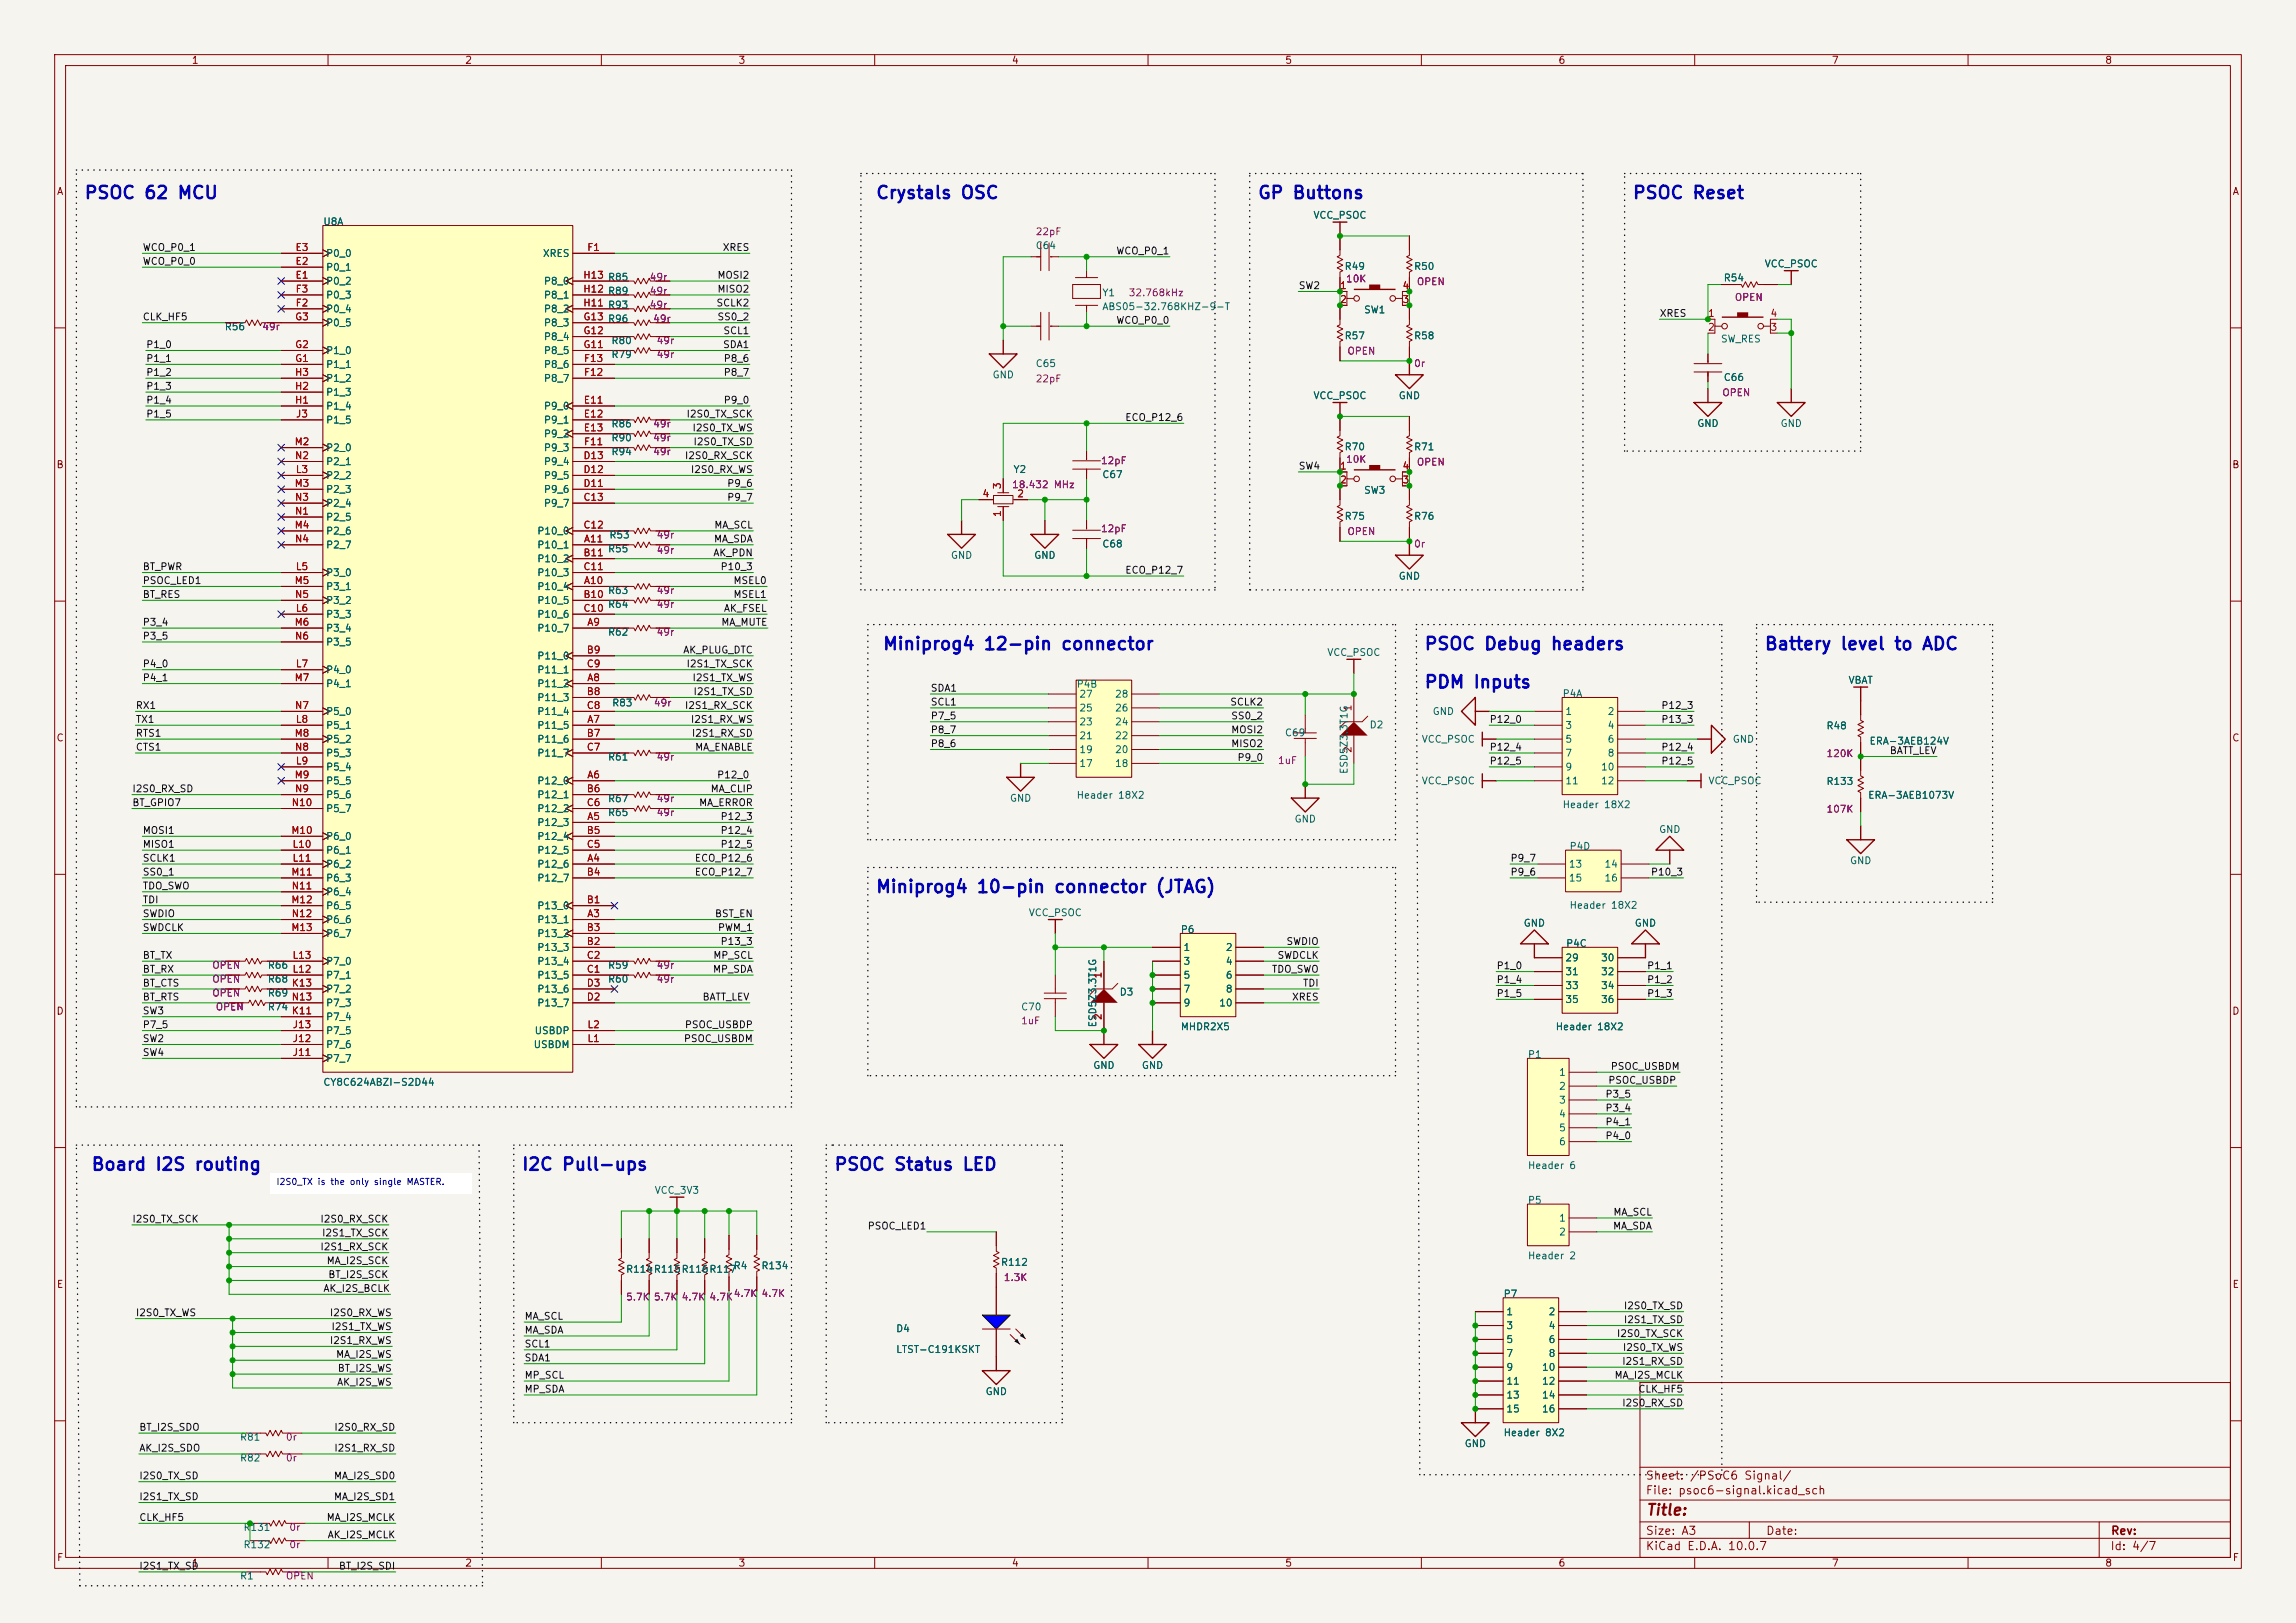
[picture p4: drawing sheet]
<svg xmlns="http://www.w3.org/2000/svg" width="420mm" height="297mm" viewBox="0 0 420 297" stroke-linecap="round" stroke-linejoin="round" font-family="sans-serif">
<defs><g id="words">
<g font-size="2.3" fill="#0000c2">
<text x="15.3" y="37">PSOC 62 MCU</text>
<text x="160.1" y="37">Crystals OSC</text>
<text x="229.9" y="37">GP Buttons</text>
<text x="298.5" y="37">PSOC Reset</text>
<text x="161.4" y="119.5">Miniprog4 12-pin connector</text>
<text x="260.4" y="119.5">PSOC Debug headers</text>
<text x="322.7" y="119.5">Battery level to ADC</text>
<text x="260.4" y="126.5">PDM Inputs</text>
<text x="160.1" y="164">Miniprog4 10-pin connector (JTAG)</text>
<text x="16.6" y="214.8">Board I2S routing</text>
<text x="95.3" y="214.8">I2C Pull-ups</text>
<text x="152.5" y="214.8">PSOC Status LED</text>
</g>
<text font-size="2" fill="#840000" x="301" y="277.8">Title:</text>
<g font-size="1.5" fill="#840000">
<text x="300.9" y="273.8">File: psoc6-signal.kicad_sch</text>
<text x="300.9" y="271.1">Sheet: /PSoC6 Signal/</text>
<text x="300.9" y="281.2">Size: A3</text>
<text x="322.9" y="281.2">Date:</text>
<text x="386" y="281.2">Rev:</text>
<text x="300.9" y="284">KiCad E.D.A. 10.0.7</text>
<text x="385.9" y="284">Id: 4/7</text>
</g>
<g font-size="1.3" fill="#840000">
<text x="35" y="12">1</text>
<text x="85" y="12">2</text>
<text x="135" y="12">3</text>
<text x="185" y="12">4</text>
<text x="235" y="12">5</text>
<text x="285" y="12">6</text>
<text x="335" y="12">7</text>
<text x="385" y="12">8</text>
<text x="10.3" y="36">A</text>
<text x="408.3" y="36">A</text>
<text x="10.2" y="86">B</text>
<text x="408.2" y="86">B</text>
<text x="10.2" y="136">C</text>
<text x="408.2" y="136">C</text>
<text x="10.2" y="186">D</text>
<text x="408.2" y="186">D</text>
<text x="10.3" y="236">E</text>
<text x="408.3" y="236">E</text>
<text x="10.3" y="286">F</text>
<text x="35" y="287">1</text>
<text x="85" y="287">2</text>
<text x="135" y="287">3</text>
<text x="185" y="287">4</text>
<text x="235" y="287">5</text>
<text x="285" y="287">6</text>
<text x="335" y="287">7</text>
<text x="385" y="287">8</text>
<text x="408.3" y="286">F</text>
</g>
<g font-size="1.3" fill="#006464">
<text x="59" y="41.5">U8A</text>
<text x="240.1" y="40.3">VCC_PSOC</text>
<text x="59.5" y="47.3">P0_0</text>
<text x="99.2" y="47.3">XRES</text>
<text x="189.3" y="45.9">C64</text>
<text x="59.5" y="52.4">P0_2</text>
<text x="59.5" y="49.9">P0_1</text>
<text x="99.4" y="52.4">P8_0</text>
<text x="111.1" y="51.7">R85</text>
<text x="245.9" y="49.7">R49</text>
<text x="258.6" y="49.7">R50</text>
<text x="315.2" y="51.8">R54</text>
<text x="322.7" y="49.2">VCC_PSOC</text>
<text x="59.5" y="57.5">P0_4</text>
<text x="59.5" y="54.9">P0_3</text>
<text x="99.4" y="57.5">P8_2</text>
<text x="99.4" y="54.9">P8_1</text>
<text x="111.1" y="54.2">R89</text>
<text x="111.1" y="59.3">R96</text>
<text x="111.1" y="56.8">R93</text>
<text x="201.5" y="54.5">Y1</text>
<text x="201.5" y="57.1">ABS05-32.768KHZ-9-T</text>
<text x="249.4" y="57.6">SW1</text>
<text x="41" y="60.7">R56</text>
<text x="59.5" y="65.1">P1_0</text>
<text x="59.5" y="60">P0_5</text>
<text x="99.4" y="65.1">P8_5</text>
<text x="99.4" y="62.6">P8_4</text>
<text x="99.4" y="60">P8_3</text>
<text x="111.7" y="63.3">R80</text>
<text x="111.7" y="65.8">R79</text>
<text x="245.9" y="62.4">R57</text>
<text x="258.6" y="62.4">R58</text>
<text x="314.7" y="63">SW_RES</text>
<text x="59.5" y="67.6">P1_1</text>
<text x="59.5" y="70.2">P1_2</text>
<text x="99.4" y="70.2">P8_7</text>
<text x="99.4" y="67.6">P8_6</text>
<text x="181.5" y="69.5">GND</text>
<text x="189.3" y="67.5">C65</text>
<text x="315.2" y="70">C66</text>
<text x="59.5" y="75.3">P1_4</text>
<text x="59.5" y="72.7">P1_3</text>
<text x="59.5" y="77.8">P1_5</text>
<text x="99.4" y="75.3">P9_0</text>
<text x="99.4" y="77.8">P9_1</text>
<text x="240.1" y="73.4">VCC_PSOC</text>
<text x="255.7" y="73.4">GND</text>
<text x="59.5" y="82.9">P2_0</text>
<text x="99.4" y="80.3">P9_2</text>
<text x="99.4" y="82.9">P9_3</text>
<text x="111.7" y="78.5">R86</text>
<text x="111.7" y="81.1">R90</text>
<text x="111.7" y="83.6">R94</text>
<text x="245.9" y="82.7">R70</text>
<text x="258.6" y="82.7">R71</text>
<text x="310.4" y="78.4">GND</text>
<text x="325.6" y="78.4">GND</text>
<text x="59.5" y="88">P2_2</text>
<text x="59.5" y="85.4">P2_1</text>
<text x="99.4" y="88">P9_5</text>
<text x="99.4" y="85.4">P9_4</text>
<text x="185.3" y="86.9">Y2</text>
<text x="201.5" y="87.8">C67</text>
<text x="59.5" y="90.5">P2_3</text>
<text x="59.5" y="95.6">P2_5</text>
<text x="59.5" y="93">P2_4</text>
<text x="99.4" y="93">P9_7</text>
<text x="99.4" y="90.5">P9_6</text>
<text x="245.9" y="95.4">R75</text>
<text x="249.4" y="90.7">SW3</text>
<text x="258.6" y="95.4">R76</text>
<text x="59.5" y="98.1">P2_6</text>
<text x="59.5" y="100.7">P2_7</text>
<text x="98.2" y="100.7">P10_1</text>
<text x="98.2" y="98.1">P10_0</text>
<text x="111.1" y="101.4">R55</text>
<text x="111.4" y="98.8">R53</text>
<text x="201.5" y="100.5">C68</text>
<text x="59.5" y="105.7">P3_0</text>
<text x="98.2" y="103.2">P10_2</text>
<text x="98.2" y="105.7">P10_3</text>
<text x="173.8" y="102.6">GND</text>
<text x="189.1" y="102.6">GND</text>
<text x="255.7" y="106.4">GND</text>
<text x="59.5" y="113.4">P3_3</text>
<text x="59.5" y="108.3">P3_1</text>
<text x="59.5" y="110.8">P3_2</text>
<text x="98.2" y="108.3">P10_4</text>
<text x="98.2" y="110.8">P10_5</text>
<text x="98.2" y="113.4">P10_6</text>
<text x="111.1" y="109">R63</text>
<text x="111.1" y="111.5">R64</text>
<text x="59.5" y="115.9">P3_4</text>
<text x="59.5" y="118.4">P3_5</text>
<text x="98.2" y="115.9">P10_7</text>
<text x="111.1" y="116.6">R62</text>
<text x="59.5" y="123.5">P4_0</text>
<text x="98.2" y="121">P11_0</text>
<text x="98.2" y="123.5">P11_1</text>
<text x="242.7" y="120.3">VCC_PSOC</text>
<text x="338" y="125.4">VBAT</text>
<text x="59.5" y="126.1">P4_1</text>
<text x="59.5" y="131.1">P5_0</text>
<text x="98.2" y="126.1">P11_2</text>
<text x="98.2" y="128.6">P11_3</text>
<text x="98.2" y="131.1">P11_4</text>
<text x="111.9" y="129.6">R83</text>
<text x="196.8" y="126.1">P4B</text>
<text x="197.3" y="130.5">25</text>
<text x="197.3" y="128">27</text>
<text x="203.9" y="130.5">26</text>
<text x="203.9" y="128">28</text>
<text x="262" y="131.1">GND</text>
<text x="285.7" y="127.9">P4A</text>
<text x="286.2" y="131.1">1</text>
<text x="294" y="131.1">2</text>
<text x="59.5" y="133.7">P5_1</text>
<text x="59.5" y="136.2">P5_2</text>
<text x="98.2" y="133.7">P11_5</text>
<text x="98.2" y="136.2">P11_6</text>
<text x="197.3" y="135.6">21</text>
<text x="197.3" y="133">23</text>
<text x="203.9" y="135.6">22</text>
<text x="203.9" y="133">24</text>
<text x="234.9" y="135">C69</text>
<text x="250.4" y="133.6">D2</text>
<text x="260" y="136.2">VCC_PSOC</text>
<text x="286.2" y="133.7">3</text>
<text x="286.2" y="136.2">5</text>
<text x="294" y="133.7">4</text>
<text x="294" y="136.2">6</text>
<text x="316.8" y="136.2">GND</text>
<text x="334" y="133.8">R48</text>
<text x="341.9" y="136.6">ERA-3AEB124V</text>
<text x="59.5" y="141.3">P5_4</text>
<text x="59.5" y="143.8">P5_5</text>
<text x="59.5" y="138.8">P5_3</text>
<text x="98.2" y="143.8">P12_0</text>
<text x="98.2" y="138.8">P11_7</text>
<text x="111.1" y="139.5">R61</text>
<text x="197.3" y="140.7">17</text>
<text x="197.3" y="138.1">19</text>
<text x="203.9" y="140.7">18</text>
<text x="203.9" y="138.1">20</text>
<text x="246.8" y="141.7" transform="rotate(-90 246.8 141.7)">ESD5Z3.3T1G</text>
<text x="260" y="143.8">VCC_PSOC</text>
<text x="286.2" y="138.8">7</text>
<text x="286.2" y="141.3">9</text>
<text x="286.2" y="143.8">11</text>
<text x="292.8" y="141.3">10</text>
<text x="292.8" y="143.8">12</text>
<text x="294" y="138.8">8</text>
<text x="312.4" y="143.8">VCC_PSOC</text>
<text x="334" y="143.9">R133</text>
<text x="59.5" y="146.4">P5_6</text>
<text x="59.5" y="148.9">P5_7</text>
<text x="98.2" y="146.4">P12_1</text>
<text x="98.2" y="148.9">P12_2</text>
<text x="111.1" y="147.1">R67</text>
<text x="111.1" y="149.6">R65</text>
<text x="184.6" y="147">GND</text>
<text x="196.8" y="146.5">Header 18X2</text>
<text x="285.7" y="148.2">Header 18X2</text>
<text x="341.6" y="146.5">ERA-3AEB1073V</text>
<text x="59.5" y="154">P6_0</text>
<text x="98.2" y="151.5">P12_3</text>
<text x="98.2" y="154">P12_4</text>
<text x="236.7" y="150.8">GND</text>
<text x="287" y="155.8">P4D</text>
<text x="303.4" y="152.7">GND</text>
<text x="59.5" y="156.5">P6_1</text>
<text x="59.5" y="159.1">P6_2</text>
<text x="59.5" y="161.6">P6_3</text>
<text x="98.2" y="159.1">P12_6</text>
<text x="98.2" y="161.6">P12_7</text>
<text x="98.2" y="156.5">P12_5</text>
<text x="286.9" y="159.1">13</text>
<text x="286.9" y="161.6">15</text>
<text x="293.4" y="159.1">14</text>
<text x="293.4" y="161.6">16</text>
<text x="338.3" y="158.4">GND</text>
<text x="59.5" y="166.7">P6_5</text>
<text x="59.5" y="164.2">P6_4</text>
<text x="98.2" y="166.7">P13_0</text>
<text x="188.1" y="168">VCC_PSOC</text>
<text x="287" y="166.6">Header 18X2</text>
<text x="59.5" y="171.8">P6_7</text>
<text x="59.5" y="169.2">P6_6</text>
<text x="98.2" y="169.2">P13_1</text>
<text x="98.2" y="171.8">P13_2</text>
<text x="215.9" y="171.1">P6</text>
<text x="278.6" y="169.9">GND</text>
<text x="286.4" y="173.6">P4C</text>
<text x="298.9" y="169.9">GND</text>
<text x="48.9" y="177.6">R66</text>
<text x="59.5" y="179.4">P7_1</text>
<text x="59.5" y="176.9">P7_0</text>
<text x="98.2" y="174.3">P13_3</text>
<text x="98.2" y="179.4">P13_5</text>
<text x="98.2" y="176.9">P13_4</text>
<text x="111.1" y="177.6">R59</text>
<text x="216.4" y="174.3">1</text>
<text x="216.4" y="176.9">3</text>
<text x="216.4" y="179.4">5</text>
<text x="224.1" y="174.3">2</text>
<text x="224.1" y="176.9">4</text>
<text x="224.1" y="179.4">6</text>
<text x="286.2" y="176.2">29</text>
<text x="286.2" y="178.8">31</text>
<text x="292.8" y="176.2">30</text>
<text x="292.8" y="178.8">32</text>
<text x="48.9" y="182.7">R69</text>
<text x="48.9" y="180.1">R68</text>
<text x="48.9" y="185.2">R74</text>
<text x="59.5" y="181.9">P7_2</text>
<text x="59.5" y="184.5">P7_3</text>
<text x="98.2" y="184.5">P13_7</text>
<text x="98.2" y="181.9">P13_6</text>
<text x="111.1" y="180.1">R60</text>
<text x="186.7" y="185.2">C70</text>
<text x="204.7" y="182.5">D3</text>
<text x="216.4" y="181.9">7</text>
<text x="216.4" y="184.5">9</text>
<text x="222.9" y="184.5">10</text>
<text x="224.1" y="181.9">8</text>
<text x="286.2" y="181.3">33</text>
<text x="286.2" y="183.8">35</text>
<text x="292.8" y="181.3">34</text>
<text x="292.8" y="183.8">36</text>
<text x="59.5" y="189.6">P7_5</text>
<text x="59.5" y="187">P7_4</text>
<text x="97.7" y="189.6">USBDP</text>
<text x="200.8" y="188.1" transform="rotate(-90 200.8 188.1)">ESD5Z3.3T1G</text>
<text x="215.9" y="188.8">MHDR2X5</text>
<text x="284.5" y="188.8">Header 18X2</text>
<text x="59.5" y="194.6">P7_7</text>
<text x="59.5" y="192.1">P7_6</text>
<text x="97.5" y="192.1">USBDM</text>
<text x="199.9" y="195.9">GND</text>
<text x="208.8" y="195.9">GND</text>
<text x="279.4" y="193.9">P1</text>
<text x="285.1" y="197.2">1</text>
<text x="59" y="199">CY8C624ABZI-S2D44</text>
<text x="285.1" y="199.7">2</text>
<text x="285.1" y="202.3">3</text>
<text x="285.1" y="204.8">4</text>
<text x="285.1" y="207.3">5</text>
<text x="285.1" y="209.9">6</text>
<text x="279.4" y="214.2">Header 6</text>
<text x="119.6" y="218.8">VCC_3V3</text>
<text x="279.4" y="220.6">P5</text>
<text x="285.1" y="223.8">1</text>
<text x="285.1" y="226.4">2</text>
<text x="114.4" y="233.2">R114R115R116R117</text>
<text x="134.1" y="232.6">R4</text>
<text x="139.2" y="232.6">R134</text>
<text x="183" y="231.9">R112</text>
<text x="279.4" y="230.7">Header 2</text>
<text x="274.9" y="237.7">P7</text>
<text x="163.8" y="244.1">D4</text>
<text x="275.4" y="241">1</text>
<text x="275.4" y="243.5">3</text>
<text x="283.2" y="241">2</text>
<text x="283.2" y="243.5">4</text>
<text x="163.8" y="247.9">LTST-C191KSKT</text>
<text x="275.4" y="246.1">5</text>
<text x="275.4" y="248.6">7</text>
<text x="275.4" y="251.2">9</text>
<text x="282" y="251.2">10</text>
<text x="283.2" y="246.1">6</text>
<text x="283.2" y="248.6">8</text>
<text x="180.2" y="255.6">GND</text>
<text x="275.4" y="253.7">11</text>
<text x="275.4" y="256.2">13</text>
<text x="282" y="253.7">12</text>
<text x="282" y="256.2">14</text>
<text x="43.8" y="263.9">R81</text>
<text x="274.9" y="263.1">Header 8X2</text>
<text x="275.4" y="258.8">15</text>
<text x="282" y="258.8">16</text>
<text x="43.8" y="267.8">R82</text>
<text x="267.8" y="265.1">GND</text>
<text x="44.4" y="280.5">R131</text>
<text x="44.4" y="283.6">R132</text>
<text x="43.8" y="289.3">R1</text>
</g>
<g font-size="1.3" fill="#0f0f0f">
<text x="26" y="46.2">WCO_P0_1</text>
<text x="132.1" y="46.2">XRES</text>
<text x="204.1" y="46.9">WCO_P0_1</text>
<text x="26" y="48.8">WCO_P0_0</text>
<text x="131.1" y="53.8">MISO2</text>
<text x="131.1" y="51.3">MOSI2</text>
<text x="237.5" y="53.2">SW2</text>
<text x="26" y="58.9">CLK_HF5</text>
<text x="130.9" y="56.4">SCLK2</text>
<text x="131.1" y="58.9">SS0_2</text>
<text x="204.1" y="59.6">WCO_P0_0</text>
<text x="303.5" y="58.3">XRES</text>
<text x="26.6" y="64">P1_0</text>
<text x="132.2" y="64">SDA1</text>
<text x="132.2" y="61.5">SCL1</text>
<text x="26.6" y="71.6">P1_3</text>
<text x="26.6" y="66.5">P1_1</text>
<text x="26.6" y="69.1">P1_2</text>
<text x="132.3" y="69.1">P8_7</text>
<text x="132.3" y="66.5">P8_6</text>
<text x="26.6" y="74.2">P1_4</text>
<text x="26.6" y="76.7">P1_5</text>
<text x="125.5" y="76.7">I2S0_TX_SCK</text>
<text x="132.3" y="74.2">P9_0</text>
<text x="205.7" y="77.3">ECO_P12_6</text>
<text x="126.6" y="79.2">I2S0_TX_WS</text>
<text x="126.7" y="81.8">I2S0_TX_SD</text>
<text x="125.2" y="84.3">I2S0_RX_SCK</text>
<text x="126.3" y="86.9">I2S0_RX_WS</text>
<text x="132.9" y="89.4">P9_6</text>
<text x="237.5" y="86.2">SW4</text>
<text x="132.9" y="91.9">P9_7</text>
<text x="130.5" y="99.6">MA_SDA</text>
<text x="130.6" y="97">MA_SCL</text>
<text x="26" y="107.2">PSOC_LED1</text>
<text x="26" y="104.6">BT_PWR</text>
<text x="130.4" y="102.1">AK_PDN</text>
<text x="131.7" y="104.6">P10_3</text>
<text x="134.1" y="107.2">MSEL0</text>
<text x="205.7" y="105.3">ECO_P12_7</text>
<text x="26" y="109.7">BT_RES</text>
<text x="132.3" y="112.3">AK_FSEL</text>
<text x="134.1" y="109.7">MSEL1</text>
<text x="26" y="114.8">P3_4</text>
<text x="26" y="117.3">P3_5</text>
<text x="124.9" y="119.9">AK_PLUG_DTC</text>
<text x="131.8" y="114.8">MA_MUTE</text>
<text x="26" y="125">P4_1</text>
<text x="26" y="122.4">P4_0</text>
<text x="125.5" y="122.4">I2S1_TX_SCK</text>
<text x="126.6" y="125">I2S1_TX_WS</text>
<text x="24.7" y="130">RX1</text>
<text x="125.2" y="130">I2S1_RX_SCK</text>
<text x="126.7" y="127.5">I2S1_TX_SD</text>
<text x="170.2" y="132">P7_5</text>
<text x="170.2" y="129.4">SCL1</text>
<text x="170.2" y="126.9">SDA1</text>
<text x="224.9" y="129.4">SCLK2</text>
<text x="225.1" y="132">SS0_2</text>
<text x="303.8" y="130">P12_3</text>
<text x="24.7" y="132.6">TX1</text>
<text x="24.7" y="137.7">CTS1</text>
<text x="24.7" y="135.1">RTS1</text>
<text x="126.3" y="132.6">I2S1_RX_WS</text>
<text x="126.4" y="135.1">I2S1_RX_SD</text>
<text x="127" y="137.7">MA_ENABLE</text>
<text x="170.2" y="134.5">P8_7</text>
<text x="170.2" y="137">P8_6</text>
<text x="225.1" y="137">MISO2</text>
<text x="225.1" y="134.5">MOSI2</text>
<text x="272.4" y="137.7">P12_4</text>
<text x="272.4" y="132.6">P12_0</text>
<text x="303.8" y="132.6">P13_3</text>
<text x="303.8" y="137.7">P12_4</text>
<text x="131.1" y="142.7">P12_0</text>
<text x="226.3" y="139.6">P9_0</text>
<text x="272.4" y="140.2">P12_5</text>
<text x="303.8" y="140.2">P12_5</text>
<text x="345.6" y="138.3">BATT_LEV</text>
<text x="24.1" y="145.3">I2S0_RX_SD</text>
<text x="24.1" y="147.8">BT_GPIO7</text>
<text x="127.8" y="147.8">MA_ERROR</text>
<text x="129.9" y="145.3">MA_CLIP</text>
<text x="26" y="152.9">MOSI1</text>
<text x="26" y="155.4">MISO1</text>
<text x="131.7" y="155.4">P12_5</text>
<text x="131.7" y="150.4">P12_3</text>
<text x="131.7" y="152.9">P12_4</text>
<text x="26" y="158">SCLK1</text>
<text x="26" y="160.5">SS0_1</text>
<text x="127" y="158">ECO_P12_6</text>
<text x="127" y="160.5">ECO_P12_7</text>
<text x="276.2" y="158">P9_7</text>
<text x="276.2" y="160.5">P9_6</text>
<text x="301.9" y="160.5">P10_3</text>
<text x="26" y="165.6">TDI</text>
<text x="26" y="163.1">TDO_SWO</text>
<text x="26" y="170.7">SWDCLK</text>
<text x="26" y="168.1">SWDIO</text>
<text x="130.7" y="168.1">BST_EN</text>
<text x="131.2" y="170.7">PWM_1</text>
<text x="131.7" y="173.2">P13_3</text>
<text x="235.2" y="173.2">SWDIO</text>
<text x="26" y="178.3">BT_RX</text>
<text x="26" y="175.8">BT_TX</text>
<text x="130.3" y="178.3">MP_SDA</text>
<text x="130.4" y="175.8">MP_SCL</text>
<text x="232.5" y="178.3">TDO_SWO</text>
<text x="233.6" y="175.8">SWDCLK</text>
<text x="273.7" y="177.7">P1_0</text>
<text x="301.2" y="177.7">P1_1</text>
<text x="26" y="183.4">BT_RTS</text>
<text x="26" y="185.9">SW3</text>
<text x="26" y="180.8">BT_CTS</text>
<text x="128.4" y="183.4">BATT_LEV</text>
<text x="236.2" y="183.4">XRES</text>
<text x="238.2" y="180.8">TDI</text>
<text x="273.7" y="182.8">P1_5</text>
<text x="273.7" y="180.2">P1_4</text>
<text x="301.2" y="182.8">P1_3</text>
<text x="301.2" y="180.2">P1_2</text>
<text x="26" y="188.5">P7_5</text>
<text x="26" y="191">SW2</text>
<text x="125" y="191">PSOC_USBDM</text>
<text x="125.2" y="188.5">PSOC_USBDP</text>
<text x="26" y="193.5">SW4</text>
<text x="294.5" y="196.1">PSOC_USBDM</text>
<text x="293.6" y="201.2">P3_5</text>
<text x="293.6" y="203.7">P3_4</text>
<text x="294.1" y="198.6">PSOC_USBDP</text>
<text x="293.6" y="206.2">P4_1</text>
<text x="293.6" y="208.8">P4_0</text>
<text x="24.1" y="224">I2S0_TX_SCK</text>
<text x="58.5" y="224">I2S0_RX_SCK</text>
<text x="58.8" y="226.6">I2S1_TX_SCK</text>
<text x="158.6" y="225.3">PSOC_LED1</text>
<text x="295" y="225.3">MA_SDA</text>
<text x="295" y="222.8">MA_SCL</text>
<text x="58.5" y="229.1">I2S1_RX_SCK</text>
<text x="59.6" y="231.6">MA_I2S_SCK</text>
<text x="59" y="236.7">AK_I2S_BCLK</text>
<text x="59.9" y="234.2">BT_I2S_SCK</text>
<text x="296.9" y="239.9">I2S0_TX_SD</text>
<text x="24.7" y="241.2">I2S0_TX_WS</text>
<text x="60.2" y="241.2">I2S0_RX_WS</text>
<text x="60.5" y="243.7">I2S1_TX_WS</text>
<text x="95.9" y="244.3">MA_SDA</text>
<text x="95.9" y="241.8">MA_SCL</text>
<text x="295.7" y="245">I2S0_TX_SCK</text>
<text x="296.9" y="242.4">I2S1_TX_SD</text>
<text x="60.2" y="246.3">I2S1_RX_WS</text>
<text x="61.4" y="248.8">MA_I2S_WS</text>
<text x="61.7" y="251.3">BT_I2S_WS</text>
<text x="95.9" y="249.4">SDA1</text>
<text x="95.9" y="246.9">SCL1</text>
<text x="296.6" y="250.1">I2S1_RX_SD</text>
<text x="296.7" y="247.5">I2S0_TX_WS</text>
<text x="61.5" y="253.9">AK_I2S_WS</text>
<text x="95.9" y="255.1">MP_SDA</text>
<text x="95.9" y="252.6">MP_SCL</text>
<text x="295.2" y="252.6">MA_I2S_MCLK</text>
<text x="296.6" y="257.7">I2S0_RX_SD</text>
<text x="299.6" y="255.1">CLK_HF5</text>
<text x="25.4" y="262.1">BT_I2S_SDO</text>
<text x="61" y="262.1">I2S0_RX_SD</text>
<text x="25.4" y="265.9">AK_I2S_SDO</text>
<text x="61" y="265.9">I2S1_RX_SD</text>
<text x="25.4" y="274.8">I2S1_TX_SD</text>
<text x="25.4" y="271">I2S0_TX_SD</text>
<text x="61" y="274.8">MA_I2S_SD1</text>
<text x="61" y="271">MA_I2S_SD0</text>
<text x="25.4" y="278.6">CLK_HF5</text>
<text x="59.6" y="278.6">MA_I2S_MCLK</text>
<text x="59.8" y="281.8">AK_I2S_MCLK</text>
<text x="25.4" y="287.5">I2S1_TX_SD</text>
<text x="61.9" y="287.5">BT_I2S_SDI</text>
</g>
<g font-size="1.3" fill="#a90000">
<text x="53.9" y="46.2">E3</text>
<text x="107.3" y="46.2">F1</text>
<text x="53.9" y="51.3">E1</text>
<text x="53.9" y="48.8">E2</text>
<text x="54" y="53.8">F3</text>
<text x="106.6" y="53.8">H12</text>
<text x="106.6" y="51.3">H13</text>
<text x="245" y="53.2">1</text>
<text x="256.4" y="53.2">4</text>
<text x="53.9" y="58.9">G3</text>
<text x="54" y="56.4">F2</text>
<text x="106.6" y="56.4">H11</text>
<text x="106.6" y="58.9">G13</text>
<text x="245" y="55.7">2</text>
<text x="256.4" y="55.7">3</text>
<text x="312.3" y="58.3">1</text>
<text x="323.8" y="58.3">4</text>
<text x="53.9" y="64">G2</text>
<text x="106.6" y="64">G11</text>
<text x="106.6" y="61.5">G12</text>
<text x="312.3" y="60.8">2</text>
<text x="323.8" y="60.8">3</text>
<text x="53.8" y="71.6">H2</text>
<text x="53.8" y="69.1">H3</text>
<text x="53.9" y="66.5">G1</text>
<text x="106.7" y="69.1">F12</text>
<text x="106.7" y="66.5">F13</text>
<text x="53.8" y="74.2">H1</text>
<text x="54" y="76.7">J3</text>
<text x="106.7" y="74.2">E11</text>
<text x="106.7" y="76.7">E12</text>
<text x="53.8" y="81.8">M2</text>
<text x="106.7" y="79.2">E13</text>
<text x="106.7" y="81.8">F11</text>
<text x="53.8" y="89.4">M3</text>
<text x="53.8" y="84.3">N2</text>
<text x="54" y="86.9">L3</text>
<text x="106.6" y="89.4">D11</text>
<text x="106.6" y="86.9">D12</text>
<text x="106.6" y="84.3">D13</text>
<text x="183.4" y="89.6" transform="rotate(-90 183.4 89.6)">3</text>
<text x="245" y="86.2">1</text>
<text x="245" y="88.8">2</text>
<text x="256.4" y="88.8">3</text>
<text x="256.4" y="86.2">4</text>
<text x="53.8" y="94.5">N1</text>
<text x="53.8" y="91.9">N3</text>
<text x="106.6" y="91.9">C13</text>
<text x="179.6" y="91.3">4</text>
<text x="183.4" y="94.7" transform="rotate(-90 183.4 94.7)">1</text>
<text x="186" y="91.3">2</text>
<text x="53.8" y="97">M4</text>
<text x="53.8" y="99.6">N4</text>
<text x="106.6" y="97">C12</text>
<text x="106.7" y="99.6">A11</text>
<text x="53.8" y="107.2">M5</text>
<text x="54" y="104.6">L5</text>
<text x="106.6" y="102.1">B11</text>
<text x="106.6" y="104.6">C11</text>
<text x="106.7" y="107.2">A10</text>
<text x="53.8" y="109.7">N5</text>
<text x="54" y="112.3">L6</text>
<text x="106.6" y="109.7">B10</text>
<text x="106.6" y="112.3">C10</text>
<text x="53.8" y="114.8">M6</text>
<text x="53.8" y="117.3">N6</text>
<text x="107.2" y="119.9">B9</text>
<text x="107.3" y="114.8">A9</text>
<text x="53.8" y="125">M7</text>
<text x="54" y="122.4">L7</text>
<text x="107.2" y="122.4">C9</text>
<text x="107.3" y="125">A8</text>
<text x="53.8" y="130">N7</text>
<text x="107.2" y="127.5">B8</text>
<text x="107.2" y="130">C8</text>
<text x="247.5" y="130.3" transform="rotate(-90 247.5 130.3)">1</text>
<text x="53.8" y="135.1">M8</text>
<text x="53.8" y="137.7">N8</text>
<text x="54" y="132.6">L8</text>
<text x="107.2" y="135.1">B7</text>
<text x="107.2" y="137.7">C7</text>
<text x="107.3" y="132.6">A7</text>
<text x="247.5" y="137.9" transform="rotate(-90 247.5 137.9)">2</text>
<text x="53.8" y="142.7">M9</text>
<text x="54" y="140.2">L9</text>
<text x="107.3" y="142.7">A6</text>
<text x="53.2" y="147.8">N10</text>
<text x="53.8" y="145.3">N9</text>
<text x="107.2" y="145.3">B6</text>
<text x="107.2" y="147.8">C6</text>
<text x="53.2" y="152.9">M10</text>
<text x="53.4" y="155.4">L10</text>
<text x="107.2" y="152.9">B5</text>
<text x="107.2" y="155.4">C5</text>
<text x="107.3" y="150.4">A5</text>
<text x="53.2" y="160.5">M11</text>
<text x="53.4" y="158">L11</text>
<text x="107.2" y="160.5">B4</text>
<text x="107.3" y="158">A4</text>
<text x="53.2" y="165.6">M12</text>
<text x="53.2" y="163.1">N11</text>
<text x="107.2" y="165.6">B1</text>
<text x="53.2" y="170.7">M13</text>
<text x="53.2" y="168.1">N12</text>
<text x="107.2" y="173.2">B2</text>
<text x="107.2" y="170.7">B3</text>
<text x="107.3" y="168.1">A3</text>
<text x="53.4" y="178.3">L12</text>
<text x="53.4" y="175.8">L13</text>
<text x="107.2" y="178.3">C1</text>
<text x="107.2" y="175.8">C2</text>
<text x="201.8" y="179.2" transform="rotate(-90 201.8 179.2)">1</text>
<text x="53.2" y="183.4">N13</text>
<text x="53.3" y="185.9">K11</text>
<text x="53.3" y="180.8">K13</text>
<text x="107.2" y="183.4">D2</text>
<text x="107.2" y="180.8">D3</text>
<text x="53.4" y="191">J12</text>
<text x="53.4" y="188.5">J13</text>
<text x="107.3" y="191">L1</text>
<text x="107.3" y="188.5">L2</text>
<text x="201.8" y="186.8" transform="rotate(-90 201.8 186.8)">2</text>
<text x="53.4" y="193.5">J11</text>
</g>
<g font-size="1.3" fill="#840084">
<text x="189.3" y="43.3">22pF</text>
<text x="118.7" y="51.7">49r</text>
<text x="246.1" y="52">10K</text>
<text x="259.1" y="52.5">OPEN</text>
<text x="118.7" y="54.2">49r</text>
<text x="118.7" y="56.8">49r</text>
<text x="119.4" y="59.3">49r</text>
<text x="206.4" y="54.5">32.768kHz</text>
<text x="317.2" y="55.4">OPEN</text>
<text x="47.9" y="60.7">49r</text>
<text x="120" y="63.3">49r</text>
<text x="120" y="65.8">49r</text>
<text x="246.4" y="65.2">OPEN</text>
<text x="189.3" y="70.3">22pF</text>
<text x="258.6" y="67.5">0r</text>
<text x="314.9" y="72.8">OPEN</text>
<text x="119.4" y="78.5">49r</text>
<text x="119.4" y="81.1">49r</text>
<text x="119.4" y="83.6">49r</text>
<text x="185" y="89.6">18.432 MHz</text>
<text x="201.3" y="85.3">12pF</text>
<text x="246.1" y="85">10K</text>
<text x="259.1" y="85.5">OPEN</text>
<text x="120" y="101.6">49r</text>
<text x="120" y="98.8">49r</text>
<text x="201.3" y="97.7">12pF</text>
<text x="246.4" y="98.2">OPEN</text>
<text x="258.6" y="100.5">0r</text>
<text x="120" y="109">49r</text>
<text x="120" y="111.5">49r</text>
<text x="120" y="116.6">49r</text>
<text x="119.5" y="129.6">49r</text>
<text x="120" y="139.5">49r</text>
<text x="233.7" y="140.1">1uF</text>
<text x="334" y="138.8">120K</text>
<text x="120" y="147.1">49r</text>
<text x="120" y="149.6">49r</text>
<text x="334" y="149">107K</text>
<text x="38.7" y="177.6">OPEN</text>
<text x="120" y="177.6">49r</text>
<text x="38.7" y="182.7">OPEN</text>
<text x="38.7" y="180.1">OPEN</text>
<text x="39.4" y="185.2">OPEN</text>
<text x="120" y="180.1">49r</text>
<text x="186.7" y="187.7">1uF</text>
<text x="114.4" y="238.3">5.7K</text>
<text x="119.5" y="238.3">5.7K</text>
<text x="124.6" y="238.3">4.7K</text>
<text x="129.7" y="238.3">4.7K</text>
<text x="134.1" y="237.7">4.7K</text>
<text x="139.2" y="237.7">4.7K</text>
<text x="183.5" y="234.7">1.3K</text>
<text x="52.2" y="263.9">0r</text>
<text x="52.2" y="267.8">0r</text>
<text x="52.8" y="280.5">0r</text>
<text x="52.8" y="283.6">0r</text>
<text x="52.2" y="289.3">OPEN</text>
</g>
<text font-size="1.1" fill="#0000c2" x="50.5" y="217.1">I2S0_TX is the only single MASTER.</text>
</g></defs>
<path d="M0 0h420v297h-420z" fill="#f5f4ef" stroke="#f5f4ef" stroke-width=".18"/>
<g fill="none" stroke="#840000" stroke-width=".18">
<path d="M10 10h400v277h-400zM12 12h396v273h-396zM60 10v2M110 10v2M160 10v2M210 10v2M260 10v2M310 10v2M360 10v2M10 60h2M408 60h2M10 110h2"/>
<path d="M408 110h2M10 160h2M408 160h2M10 210h2M408 210h2M300 253h108v32h-108zM10 260h2M300 278.5h108M300 274.5h108M300 268.5h108M320 278.5v3M384 278.5v6.5"/>
<path d="M408 260h2M60 285v2M110 285v2M160 285v2M210 285v2M260 285v2M300 281.5h108M310 285v2M360 285v2"/>
</g>
<path d="M49.5 214.6h36.9v3.8h-36.9z" fill="#fff"/>
<path d="M112.4 54h3.6l.2 .5 .5-1 .5 1 .5-1 .5 1 .5-1 .3 .5h3.6" fill="none" stroke="#840000" stroke-width=".18"/>
<path d="M285.7 173.4h10.2v12h-10.2z" fill="#ffffc2"/>
<path d="M285.7 173.4h10.2v12h-10.2z" fill="none" stroke="#800000" stroke-width=".18"/>
<path d="M280.7 175.3h5M280.7 177.8h5M295.9 175.3h5.1M295.9 177.8h5.1M280.7 180.3h5M280.7 182.9h5M295.9 180.3h5.1M295.9 182.9h5.1" fill="none" stroke="#840000" stroke-width=".18"/>
<path d="M279.4 220.3h7.6v7.7h-7.6z" fill="#ffffc2"/>
<path d="M279.4 220.3h7.6v7.7h-7.6z" fill="none" stroke="#800000" stroke-width=".18"/>
<path d="M246.4 54.6v1.3M257.8 55.9v3.5l-.5 .3 1 .5-1 .5 1 .5-1 .5 1 .5-.5 .3v3.5M287 222.9h5.1M287 225.4h5.1" fill="none" stroke="#840000" stroke-width=".18"/>
<path d="M247.6 52.8h2.8v-.7h2.1v.7h2.8v.3h-7.7z" fill="#840000"/>
<g fill="none" stroke="#840000" stroke-width=".18">
<path d="M112.4 51.4h3.6l.2 .5 .5-1 .5 1 .5-1 .5 1 .5-1 .3 .5h3.6M245.1 53.3h1.3v1.3h1.2M245.1 55.9h1.3M256.5 54.6v1.3h1.3M257.8 53.3h-1.3v1.3h-1.2M315 52.1h3.5l.3 .5 .5-1 .5 1 .5-1 .5 1 .5-1 .3 .5h3.5M112.4 61.6h3.6l.2 .5 .5-1 .5 1 .5-1 .5 1 .5-1 .3 .5h3.6M236.7 135.1h4.1M236.7 134.1h4.1M238.8 130.8v3.3M238.8 135.1v3.3"/>
<circle cx="248.2" cy="54.6" r=".51"/>
<circle cx="254.8" cy="54.6" r=".51"/>
</g>
<path d="M326.4 49.5h2.5M327.7 49.5v2.6" fill="none" stroke="#840000" stroke-width=".25"/>
<path d="M279.4 193.7h7.6v17.8h-7.6z" fill="#ffffc2"/>
<path d="M279.4 193.7h7.6v17.8h-7.6z" fill="none" stroke="#800000" stroke-width=".18"/>
<path d="M112.4 59.1h3.6l.2 .5 .5-1.1 .5 1.1 .5-1.1 .5 1.1 .5-1.1 .3 .6h3.6M112.4 56.5h3.6l.2 .5 .5-1 .5 1 .5-1 .5 1 .5-1 .3 .5h3.6M287 196.2h5.1M287 198.8h5.1M287 201.3h5.1M287 203.8h5.1M287 206.4h5.1M287 208.9h5.1" fill="none" stroke="#840000" stroke-width=".18"/>
<path d="M196.8 124.5h10.2v17.7h-10.2z" fill="#ffffc2"/>
<path d="M196.8 124.5h10.2v17.7h-10.2z" fill="none" stroke="#800000" stroke-width=".18"/>
<g fill="none" stroke="#840000" stroke-width=".18">
<path d="M191.8 139.7h5M191.8 137.2h5M191.8 134.6h5M191.8 132.1h5M191.8 129.5h5M191.8 127h5M207 139.7h5.1M207 137.2h5.1M207 134.6h5.1M207 132.1h5.1M207 129.5h5.1M207 127h5.1"/>
<path d="M193 178.4v3.3M191 182.8h4.1M191 181.7h4.1M193 182.8v3.3"/>
</g>
<path d="M186.7 139.7v2.5M184.1 142.2h5.1l-2.5 2.6zM191.8 168.3h2.5M193 168.3v2.5" fill="none" stroke="#840000" stroke-width=".25"/>
<path d="M59.1 41.3h45.7v154.9h-45.7z" fill="#ffffc2"/>
<path d="M59.1 41.3h45.7v154.9h-45.7z" fill="none" stroke="#800000" stroke-width=".18"/>
<g fill="none" stroke="#840000" stroke-width=".18">
<path d="M41.3 59.1h3.5l.3-.6 .5 1.1 .5-1.1 .5 1.1 .5-1.1 .5 1.1 .3-.5h11.2M51.4 51.4h7.7M51.4 48.9h7.7M51.4 46.4h7.7M51.4 56.5h7.7M51.4 54h7.7M59.1 50.8l1.2 .6-1.2 .7M59.1 45.7l1.2 .7-1.2 .6M59.1 55.9l1.2 .6-1.2 .7M59.1 58.4l1.2 .7-1.2 .6M104.8 55.9l-1.3 .6 1.3 .7M104.8 50.8l-1.3 .6 1.3 .7"/>
<path d="M104.8 51.4h7.6M104.8 46.4h7.6M104.8 56.5h7.6M104.8 54h7.6M104.8 59.1h7.6M245.1 43.2v3.5l-.5 .3 1 .5-1 .5 1 .5-1 .5 1 .5-.5 .3v3.5M257.8 43.2v3.5l-.5 .3 1 .5-1 .5 1 .5-1 .5 1 .5-.5 .3v3.5M313.7 59.7v1.3M51.4 74.3h7.7M51.4 76.8h7.7M51.4 69.2h7.7M51.4 66.7h7.7"/>
<path d="M51.4 64.1h7.7M51.4 71.8h7.7M59.1 63.5l1.2 .6-1.2 .7M59.1 68.6l1.2 .6-1.2 .7M104.8 73.7l-1.3 .6 1.3 .6M104.8 78.7l-1.3 .7 1.3 .6M104.8 74.3h7.6M104.8 76.8h7.6M104.8 79.4h7.6M104.8 69.2h7.6M104.8 66.7h7.6M104.8 64.1h7.6"/>
<path d="M104.8 61.6h7.6M309.9 68.1h5.1M309.9 66.5h5.1M312.4 64.8v1.5M312.4 68.1v1.8M51.4 99.7h7.7M51.4 97.2h7.7M51.4 92.1h7.7M51.4 89.5h7.7M51.4 87h7.7M51.4 84.5h7.7M51.4 81.9h7.7"/>
<path d="M51.4 94.6h7.7M59.1 86.4l1.2 .6-1.2 .6M59.1 81.3l1.2 .6-1.2 .7M59.1 91.4l1.2 .7-1.2 .6M104.8 96.5l-1.3 .7 1.3 .6M104.8 99.7h11.2l.2 .5 .5-1 .5 1 .5-1 .5 1 .5-1 .3 .5h3.6M104.8 97.2h7.6M104.8 92.1h7.6M104.8 89.5h7.6M104.8 87h7.6M104.8 84.5h7.6M104.8 81.9h7.6"/>
<path d="M196.2 98.6h5.1M196.2 97h5.1M196.2 85.9h5.1M196.2 84.3h5.1M198.8 82.6v1.5M198.8 85.9v1.7M198.8 95.3v1.5M198.8 98.6v1.7M51.4 114.9h7.7M51.4 107.3h7.7M51.4 109.9h7.7M51.4 112.4h7.7"/>
<path d="M51.4 104.8h7.7M51.4 117.5h7.7M59.1 104.1l1.2 .7-1.2 .6M59.1 109.2l1.2 .7-1.2 .6M104.8 106.7l-1.3 .6 1.3 .7M104.8 119.4l-1.3 .6 1.3 .7M104.8 101.6l-1.3 .6 1.3 .7M104.8 114.9h7.6M104.8 107.3h7.6M104.8 109.9h7.6M104.8 102.2h7.6M104.8 112.4h7.6"/>
<path d="M104.8 104.8h7.6M51.4 132.7h7.7M51.4 125.1h7.7M51.4 135.3h7.7M51.4 137.8h7.7M51.4 130.2h7.7M51.4 122.6h7.7M59.1 121.9l1.2 .7-1.2 .6M59.1 134.6l1.2 .7-1.2 .6M59.1 129.5l1.2 .7-1.2 .6M104.8 124.5l-1.3 .6 1.3 .6M104.8 137.2l-1.3 .6 1.3 .6"/>
<path d="M104.8 132.7h7.6M104.8 125.1h7.6M104.8 135.3h7.6M104.8 127.6h7.6M104.8 120h7.6M104.8 137.8h7.6M104.8 130.2h7.6M104.8 122.6h7.6M340.4 128.3v3.5l.5 .3-1 .5 1 .5-1 .5 1 .5-1 .5 .5 .3v7.1l.5 .2-1 .5 1 .6-1 .5 1 .5-1 .5 .5 .2v3.6M51.4 158.1h7.7M51.4 142.9h7.7M51.4 153h7.7"/>
<path d="M51.4 145.4h7.7M51.4 155.6h7.7M51.4 148h7.7M51.4 140.3h7.7M59.1 157.5l1.2 .6-1.2 .7M59.1 152.4l1.2 .6-1.2 .7M104.8 142.2l-1.3 .7 1.3 .6M104.8 152.4l-1.3 .6 1.3 .7M104.8 147.3l-1.3 .7 1.3 .6M104.8 145.4h11.2l.2 .5 .5-1 .5 1 .5-1 .5 1 .5-1 .3 .5h3.6M104.8 158.1h7.6M104.8 150.5h7.6"/>
<path d="M104.8 142.9h7.6M104.8 153h7.6M104.8 155.6h7.6M104.8 148h7.6M51.4 168.3h7.7M51.4 165.7h7.7M51.4 170.8h7.7M51.4 160.7h7.7M51.4 178.4h7.7M51.4 175.9h7.7M51.4 163.2h7.7M59.1 175.3l1.2 .6-1.2 .6"/>
<path d="M59.1 170.2l1.2 .6-1.2 .7M59.1 162.6l1.2 .6-1.2 .6M59.1 167.6l1.2 .7-1.2 .6M104.8 165.1l-1.3 .6 1.3 .7M104.8 170.2l-1.3 .6 1.3 .7M104.8 168.3h7.6M104.8 165.7h7.6M104.8 173.4h7.6M104.8 170.8h7.6M104.8 160.7h7.6M104.8 178.4h7.6M104.8 175.9h7.6"/>
<path d="M51.4 183.5h7.7M51.4 181h7.7M51.4 193.7h7.7M51.4 191.1h7.7M51.4 188.6h7.7M51.4 186.1h7.7M59.1 193l1.2 .7-1.2 .6M59.1 180.3l1.2 .7-1.2 .6M104.8 183.5h7.6M104.8 181h7.6M104.8 191.1h7.6M104.8 188.6h7.6"/>
</g>
<path d="M243.8 40.6h2.6M245.1 40.6v2.6M309.9 73.7h5.1l-2.6 2.5zM312.4 71.1v2.6M325.1 73.7h5.1l-2.5 2.5zM327.7 71.1v2.6M310.5 135.3h2.6M313.1 132.7l2.5 2.6-2.5 2.5zM339.1 125.7h2.5M340.4 125.7v2.6M308.6 142.9h2.5M311.1 141.6v2.5" fill="none" stroke="#840000" stroke-width=".25"/>
<path d="M315 57.9h2.8v-.7h2v.7h2.8v.3h-7.6z" fill="#840000"/>
<g fill="none" stroke="#840000" stroke-width=".18">
<path d="M312.4 58.4h1.3v1.3h1.3M323.8 59.7v1.3h1.3M325.1 58.4h-1.3v1.3h-1.2M312.4 61h1.3"/>
<circle cx="315.5" cy="59.7" r=".51"/>
<circle cx="322.1" cy="59.7" r=".51"/>
</g>
<path d="M298.4 172.7l2.6-2.5 2.5 2.5zM301 172.7v2.6" fill="none" stroke="#840000" stroke-width=".25"/>
<path d="M286.4 155.6h10.1v7.6h-10.1z" fill="#ffffc2"/>
<path d="M286.4 155.6h10.1v7.6h-10.1z" fill="none" stroke="#800000" stroke-width=".18"/>
<g fill="none" stroke="#840000" stroke-width=".18">
<path d="M245.1 55.9v3.5l-.5 .3 1 .5-1 .5 1 .5-1 .5 1 .5-.5 .3v3.5M112.4 76.8h3.6l.2 .5 .5-1 .5 1 .5-1 .5 1 .5-1 .3 .5h3.6M112.4 79.4h3.6l.2 .5 .5-1 .5 1 .5-1 .5 1 .5-1 .3 .5h3.6M179.1 91.4h2.5M181.7 90.7h3.6v1.5h-3.6zM182.5 90.2h2M182.5 92.7h2M183.5 87.6v2.6M183.5 92.7v2.6M185.4 91.4h2.6M281.3 158.1h5.1M296.5 158.1h5.1"/>
<path d="M112.4 178.4h3.6l.2 .5 .5-1 .5 1 .5-1 .5 1 .5-1 .3 .5h3.6M112.4 175.9h3.6l.2 .5 .5-1 .5 1 .5-1 .5 1 .5-1 .3 .5h3.6M281.3 160.7h5.1M296.5 160.7h5.1M113.7 226.7v3.6l-.5 .2 1 .5-1 .5 1 .5-1 .5 1 .5-.5 .3v3.6M118.7 226.7v3.6l-.5 .2 1.1 .5-1.1 .5 1.1 .5-1.1 .5 1.1 .5-.6 .3v3.6M133.3 226.1v3.5l-.5 .3 1.1 .5-1.1 .5 1.1 .5-1.1 .5 1.1 .5-.6 .3v3.5M138.4 226.1v3.5l-.5 .3 1 .5-1 .5 1 .5-1 .5 1 .5-.5 .3v3.5M182.2 225.4v3.6l.6 .2-1.1 .5 1.1 .6-1.1 .5 1.1 .5-1.1 .5 .5 .2v3.6M45.7 278.8h3.6l.2 .5 .5-1 .5 1 .6-1 .5 1 .5-1 .2 .5h3.6M45.1 287.7h3.5l.3 .5 .5-1.1 .5 1.1 .5-1.1 .5 1.1 .5-1.1 .3 .6h3.5M45.7 281.9h3.6l.2 .5 .5-1 .5 1 .6-1 .5 1 .5-1 .2 .5h3.6"/>
</g>
<path d="M173.4 97.8h5l-2.5 2.5zM175.9 95.3v2.5M188.6 97.8h5.1l-2.6 2.5zM191.1 95.3v2.5M280.7 170.2l2.5 2.5h-5.1zM280.7 172.7v2.6M122.6 219.1h2.5M123.8 219.1v2.5M179.7 250.8h5.1l-2.6 2.6zM182.2 248.3v2.5" fill="none" stroke="#840000" stroke-width=".25"/>
<path d="M179.7 240.7h5.1l-2.6 2.5z" fill="#00f"/>
<path d="M179.7 240.7h5.1l-2.6 2.5z" fill="none" stroke="#000" stroke-width=".18"/>
<g fill="none" stroke="#840000" stroke-width=".18">
<path d="M188.6 59.7h1.8M188.6 47h1.8M190.4 44.5v5M190.4 57.2v5M191.9 44.5v5M191.9 57.2v5M192.2 59.7h1.5M192.2 47h1.5M112.4 64.1h3.6l.2 .5 .5-1 .5 1 .5-1 .5 1 .5-1 .3 .5h3.6M112.4 97.2h3.6l.2 .5 .5-1.1 .5 1.1 .5-1.1 .5 1.1 .5-1.1 .3 .6h3.6M112.4 81.9h3.6l.2 .5 .5-1 .5 1 .5-1 .5 1 .5-1 .3 .5h3.6M112.4 107.3h3.6l.2 .5 .5-1 .5 1 .5-1 .5 1 .5-1 .3 .5h3.6"/>
<path d="M112.4 109.9h3.6l.2 .5 .5-1.1 .5 1.1 .5-1.1 .5 1.1 .5-1.1 .3 .6h3.6M112.4 114.9h3.6l.2 .5 .5-1 .5 1 .5-1 .5 1 .5-1 .3 .5h3.6M112.4 137.8h3.6l.2 .5 .5-1 .5 1 .5-1 .5 1 .5-1 .3 .5h3.6M112.4 127.6h3.6l.2 .5 .5-1 .5 1 .5-1 .5 1 .5-1 .3 .5h3.6M250.2 131.1l-1 1h-3.1l-1 1M112.4 148h3.6l.2 .5 .5-1.1 .5 1.1 .5-1.1 .5 1.1 .5-1.1 .3 .6h3.6M41.3 178.4h3.5l.3-.5 .5 1 .5-1 .5 1 .5-1 .5 1 .3-.5h3.5M41.3 175.9h3.5l.3-.5 .5 1 .5-1 .5 1 .5-1 .5 1 .3-.5h3.5M41.3 181h3.5l.3-.5 .5 1 .5-1 .5 1 .5-1 .5 1 .3-.5h3.5M41.9 183.5h3.6l.2-.5 .5 1 .5-1 .5 1 .6-1 .5 1 .2-.5h3.6M123.8 226.7v3.6l-.5 .2 1 .5-1 .5 1 .5-1 .5 1 .5-.5 .3v3.6M128.9 226.7v3.6l-.5 .2 1 .5-1 .5 1 .5-1 .5 1 .5-.5 .3v3.6"/>
<path d="M182.2 235.6v5.1M179.7 243.2h5.1M182.2 243.2v5.1M184.8 244.2l1.8 1.8M185.8 243.2l1.8 1.8M45.1 262.3h3.5l.3 .5 .5-1.1 .5 1.1 .5-1.1 .5 1.1 .5-1.1 .3 .6h3.5M45.1 266.1h3.5l.3 .5 .5-1 .5 1 .5-1 .5 1 .5-1 .3 .5h3.5"/>
</g>
<path d="M185.5 245.5l.6-.5 .5 1zM186.6 244.5l.5-.5 .5 1z" fill="#000"/>
<path d="M181 64.8h5.1l-2.6 2.5zM183.5 62.2v2.6M246.4 120.7h2.5M247.6 120.7v2.5M271.1 134v2.5M271.1 135.3h2.6M271.1 141.6v2.5M271.1 142.9h2.6M199.4 191.1h5.1l-2.6 2.6zM201.9 188.6v2.5" fill="none" stroke="#840000" stroke-width=".25"/>
<path d="M245.1 134.6l2.5-2.5 2.6 2.5z" fill="#840000"/>
<path d="M247.6 127v5.1M247.6 134.6v5.1" fill="none" stroke="#840000" stroke-width=".18"/>
<path d="M269.9 127.6v5.1l-2.6-2.5zM269.9 130.2h2.5M236.2 146.1h5.1l-2.5 2.5zM238.8 143.5v2.6M269.9 257.8v2.5M267.3 260.3h5.1l-2.5 2.6z" fill="none" stroke="#840000" stroke-width=".25"/>
<path d="M285.7 127.6h10.2v17.8h-10.2z" fill="#ffffc2"/>
<path d="M285.7 127.6h10.2v17.8h-10.2z" fill="none" stroke="#800000" stroke-width=".18"/>
<path d="M280.7 130.2h5M280.7 132.7h5M280.7 135.3h5M280.7 137.8h5M295.9 130.2h5.1M295.9 132.7h5.1M295.9 135.3h5.1M295.9 137.8h5.1M280.7 140.3h5M280.7 142.9h5M295.9 140.3h5.1M295.9 142.9h5.1" fill="none" stroke="#840000" stroke-width=".18"/>
<path d="M302.9 155.6l2.5-2.6 2.6 2.6zM305.4 155.6v2.5" fill="none" stroke="#840000" stroke-width=".25"/>
<path d="M215.9 170.8h10.2v15.3h-10.2z" fill="#ffffc2"/>
<path d="M215.9 170.8h10.2v15.3h-10.2z" fill="none" stroke="#800000" stroke-width=".18"/>
<path d="M246.4 87.6v1.3M210.8 173.4h5.1M210.8 175.9h5.1M210.8 178.4h5.1M226.1 173.4h5M226.1 175.9h5M226.1 178.4h5M210.8 181h5.1M210.8 183.5h5.1M226.1 181h5M226.1 183.5h5" fill="none" stroke="#840000" stroke-width=".18"/>
<path d="M247.6 85.9h2.8v-.8h2.1v.8h2.8v.2h-7.7z" fill="#840000"/>
<g fill="none" stroke="#840000" stroke-width=".18">
<path d="M245.1 86.4h1.3v1.2h1.2M246.4 88.9h-1.3v3.6l-.5 .2 1 .5-1 .5 1 .5-1 .5 1 .6-.5 .2v3.6M256.5 87.6v1.3h1.3M257.8 86.4h-1.3v1.2h-1.2"/>
<circle cx="248.2" cy="87.6" r=".51"/>
<circle cx="254.8" cy="87.6" r=".51"/>
</g>
<path d="M275 237.5h10.1v22.8h-10.1z" fill="#ffffc2"/>
<path d="M275 237.5h10.1v22.8h-10.1z" fill="none" stroke="#800000" stroke-width=".18"/>
<g fill="none" stroke="#840000" stroke-width=".18">
<path d="M196.2 52.1h5.1v2.5h-5.1zM196.7 55.9h4.1M196.7 50.8h4.1M198.8 49.5v1.3M198.8 55.9v1.3M257.8 76.2v3.6l-.5 .2 1 .5-1 .5 1 .5-1 .5 1 .6-.5 .2v3.6M257.8 88.9v3.6l-.5 .2 1 .5-1 .5 1 .5-1 .5 1 .6-.5 .2v3.6M204.5 180l-1 1h-3.1l-1 1M269.9 240h5.1M269.9 242.6h5.1M269.9 245.1h5.1M269.9 247.6h5.1"/>
<path d="M269.9 250.2h5.1M269.9 252.7h5.1M269.9 255.3h5.1M269.9 257.8h5.1M285.1 240h5.1M285.1 242.6h5.1M285.1 245.1h5.1M285.1 247.6h5.1M285.1 250.2h5.1M285.1 252.7h5.1M285.1 255.3h5.1M285.1 257.8h5.1"/>
</g>
<path d="M243.8 73.7h2.6M245.1 73.7v2.5M257.8 99.1v2.5M255.3 101.6h5l-2.5 2.5zM337.8 153.7h5.1l-2.5 2.5zM340.4 151.1v2.6" fill="none" stroke="#840000" stroke-width=".25"/>
<path d="M199.4 183.5l2.5-2.5 2.6 2.5z" fill="#840000"/>
<g fill="none" stroke="#840000" stroke-width=".18">
<path d="M41.3 59.1h2.5M48.9 59.1h10.2M51.4 51.4h7.7M51.4 54h7.7M51.4 56.5h7.7M51.4 48.9h7.7M51.4 46.4h7.7M59.1 50.8l1.2 .6-1.2 .7M59.1 45.7l1.2 .7-1.2 .6M59.1 55.9l1.2 .6-1.2 .7M59.1 58.4l1.2 .7-1.2 .6M104.8 55.9l-1.3 .6 1.3 .7"/>
<path d="M104.8 50.8l-1.3 .6 1.3 .7M104.8 51.4h10.1M104.8 54h10.1M104.8 59.1h10.1M104.8 56.5h10.1M104.8 46.4h7.6M120 51.4h2.6M120 54h2.6M120 59.1h2.6M120 56.5h2.6M245.1 43.2v2.5M245.1 50.8v2.5h1.3"/>
<path d="M246.4 55.9h-1.3v2.5M256.5 55.9h1.3v2.5M257.8 43.2v2.5M257.8 50.8v2.5h-1.3M315 52.1h2.5M322.6 52.1h2.5M51.4 74.3h7.7M51.4 76.8h7.7M51.4 69.2h7.7M51.4 66.7h7.7M51.4 64.1h7.7M51.4 71.8h7.7"/>
<path d="M59.1 63.5l1.2 .6-1.2 .7M59.1 68.6l1.2 .6-1.2 .7M104.8 73.7l-1.3 .6 1.3 .6M104.8 78.7l-1.3 .7 1.3 .6M104.8 61.6h10.1M104.8 74.3h7.6M104.8 76.8h10.1M104.8 79.4h10.1M104.8 69.2h7.6M104.8 66.7h7.6M104.8 64.1h10.1M120 61.6h2.6"/>
<path d="M120 76.8h2.6M120 79.4h2.6M120 64.1h2.6M245.1 76.2v3.6l-.5 .2 1 .5-1 .5 1 .5-1 .5 1 .6-.5 .2v3.6h1.3M245.1 63.5v2.5M257.8 63.5v2.5M257.8 76.2v2.5M312.4 64.8v1.5M312.4 68.1v1.8M51.4 99.7h7.7M51.4 97.2h7.7M51.4 92.1h7.7"/>
<path d="M51.4 89.5h7.7M51.4 87h7.7M51.4 84.5h7.7M51.4 81.9h7.7M51.4 94.6h7.7M59.1 86.4l1.2 .6-1.2 .6M59.1 81.3l1.2 .6-1.2 .7M59.1 91.4l1.2 .7-1.2 .6M104.8 96.5l-1.3 .7 1.3 .6M104.8 99.7h10.1M104.8 97.2h10.1M104.8 92.1h7.6"/>
<path d="M104.8 89.5h7.6M104.8 87h7.6M104.8 84.5h7.6M104.8 81.9h10.1M120 99.7h2.6M120 97.2h2.6M120 81.9h2.6M179.1 91.4h2.5M183.5 87.6v2.6M183.5 92.7v2.6M185.4 91.4h2.6M198.8 82.6v1.5"/>
<path d="M198.8 85.9v1.7M198.8 95.3v1.5M198.8 98.6v1.7M245.1 96.5v2.6M246.4 88.9h-1.3v2.5M256.5 88.9h1.3v2.5M257.8 83.8v2.6h-1.3M257.8 96.5v2.6M51.4 114.9h7.7M51.4 107.3h7.7M51.4 109.9h7.7M51.4 112.4h7.7"/>
<path d="M51.4 104.8h7.7M51.4 117.5h7.7M59.1 104.1l1.2 .7-1.2 .6M59.1 109.2l1.2 .7-1.2 .6M104.8 106.7l-1.3 .6 1.3 .7M104.8 119.4l-1.3 .6 1.3 .7M104.8 101.6l-1.3 .6 1.3 .7M104.8 114.9h10.1M104.8 107.3h10.1M104.8 109.9h10.1M104.8 102.2h7.6M104.8 112.4h7.6"/>
<path d="M104.8 104.8h7.6M120 114.9h2.6M120 107.3h2.6M120 109.9h2.6M51.4 132.7h7.7M51.4 125.1h7.7M51.4 135.3h7.7M51.4 137.8h7.7M51.4 130.2h7.7M51.4 122.6h7.7M59.1 121.9l1.2 .7-1.2 .6M59.1 134.6l1.2 .7-1.2 .6"/>
<path d="M59.1 129.5l1.2 .7-1.2 .6M104.8 124.5l-1.3 .6 1.3 .6M104.8 137.2l-1.3 .6 1.3 .6M104.8 132.7h7.6M104.8 125.1h7.6M104.8 135.3h7.6M104.8 127.6h10.1M104.8 120h7.6M104.8 137.8h10.1M104.8 130.2h7.6M104.8 122.6h7.6M120 127.6h2.6"/>
<path d="M120 137.8h2.6M340.4 128.3v2.5M340.4 135.9v5.1M51.4 158.1h7.7M51.4 142.9h7.7M51.4 153h7.7M51.4 145.4h7.7M51.4 155.6h7.7M51.4 148h7.7M51.4 140.3h7.7M59.1 157.5l1.2 .6-1.2 .7M59.1 152.4l1.2 .6-1.2 .7"/>
<path d="M104.8 142.2l-1.3 .7 1.3 .6M104.8 152.4l-1.3 .6 1.3 .7M104.8 147.3l-1.3 .7 1.3 .6M104.8 158.1h7.6M104.8 150.5h7.6M104.8 142.9h7.6M104.8 153h7.6M104.8 145.4h10.1M104.8 155.6h7.6M104.8 148h10.1M120 145.4h2.6M120 148h2.6"/>
<path d="M340.4 146.1v2.5M41.3 178.4h2.5M41.3 175.9h2.5M48.9 178.4h10.2M48.9 175.9h10.2M51.4 168.3h7.7M51.4 165.7h7.7M51.4 170.8h7.7M51.4 160.7h7.7M51.4 163.2h7.7M59.1 175.3l1.2 .6-1.2 .6M59.1 170.2l1.2 .6-1.2 .7"/>
<path d="M59.1 162.6l1.2 .6-1.2 .6M59.1 167.6l1.2 .7-1.2 .6M104.8 165.1l-1.3 .6 1.3 .7M104.8 170.2l-1.3 .6 1.3 .7M104.8 178.4h10.1M104.8 175.9h10.1M104.8 168.3h7.6M104.8 165.7h7.6M104.8 173.4h7.6M104.8 170.8h7.6M104.8 160.7h7.6M120 178.4h2.6"/>
<path d="M120 175.9h2.6M201.9 175.9v5.1M210.8 178.4h5.1M210.8 175.9h5.1M210.8 173.4h5.1M226.1 178.4h5M226.1 175.9h5M226.1 173.4h5M280.7 175.3h5M280.7 177.8h5M295.9 175.3h5.1M295.9 177.8h5.1"/>
<path d="M41.3 181h2.5M41.9 183.5h2.5M48.9 181h10.2M49.5 183.5h9.6M51.4 193.7h7.7M51.4 191.1h7.7M51.4 188.6h7.7M51.4 186.1h7.7M59.1 193l1.2 .7-1.2 .6M59.1 180.3l1.2 .7-1.2 .6M104.8 181h7.6M104.8 183.5h7.6"/>
<path d="M104.8 191.1h7.6M104.8 188.6h7.6M201.9 183.5v5.1M210.8 181h5.1M210.8 183.5h5.1M226.1 181h5M226.1 183.5h5M280.7 180.3h5M280.7 182.9h5M295.9 180.3h5.1M295.9 182.9h5.1M113.7 226.7v2.5"/>
<path d="M113.7 234.3v2.6M118.7 226.7v2.5M118.7 234.3v2.6M123.8 226.7v2.5M123.8 234.3v2.6M128.9 226.7v2.5M128.9 234.3v2.6M133.3 226.1v2.5M133.3 233.7v2.5M138.4 226.1v2.5M138.4 233.7v2.5M182.2 225.4v2.6"/>
<path d="M182.2 233v7.7M182.2 243.2v5.1M269.9 240h5.1M269.9 242.6h5.1M269.9 245.1h5.1M269.9 247.6h5.1M269.9 250.2h5.1M269.9 252.7h5.1M269.9 255.3h5.1M269.9 257.8h5.1M285.1 240h5.1M285.1 242.6h5.1"/>
<path d="M285.1 245.1h5.1M285.1 247.6h5.1M285.1 250.2h5.1M285.1 252.7h5.1M285.1 255.3h5.1M285.1 257.8h5.1"/>
</g>
<path d="M255.3 68.6h5l-2.5 2.5zM257.8 66v2.6M208.3 191.1h5.1l-2.6 2.6zM210.8 188.6v2.5" fill="none" stroke="#840000" stroke-width=".25"/>
<g fill="none" stroke="#000" stroke-width=".25" stroke-dasharray=".1 1">
<path d="M14 31.1h6.3M20.3 31.1h124.5M144.8 31.1v171.5M157.5 31.8h64.7M222.2 31.8v76.2M228.6 31.8h61M289.6 31.8v76.2M297.2 31.8h43.2M340.4 31.8v50.8M297.2 82.6v-50.8M340.4 82.6h-43.2M157.5 108v-76.2"/>
<path d="M158.7 114.3h96.6M222.2 108h-64.7M228.6 108v-76.2M255.3 114.3v39.4M259.1 114.3h55.9M289.6 108h-61M315 114.3v155.6M321.3 114.3h43.2M364.5 114.3v50.8M158.7 153.7v-39.4M158.7 158.8h96.6M255.3 153.7h-96.6"/>
<path d="M255.3 158.8v38.1M321.3 165.1v-50.8M364.5 165.1h-43.2M158.7 196.9v-38.1M255.3 196.9h-96.6M14 202.6v-171.5M14 209.6h73.6M87.6 209.6l.7 80.6M94 209.6h50.8M144.8 209.6v50.7M144.8 202.6h-130.8M151.1 209.6h1.3"/>
<path d="M152.4 209.6h41.9M194.3 209.6v50.7M94 260.3v-50.7M144.8 260.3h-50.8M151.1 260.3v-50.7M194.3 260.3h-43.2M259.7 269.9l-.6-155.6M315 269.9h-55.3M14.6 290.2l-.6-80.6M88.3 290.2h-73.7"/>
</g>
<g fill="none" stroke="#009600" stroke-width=".18">
<path d="M26 59.1h15.3M26 46.4h25.4M26 48.9h25.4M112.4 46.4h24.8M122.6 54h14.6M122.6 59.1h14.6M122.6 51.4h14.6M122.6 56.5h14.6M183.5 59.7h5.1M188.6 47h-5.1v15.2M193.7 59.7h20.3M193.7 47h20.3"/>
<path d="M198.8 47v2.5M198.8 57.2v2.5M237.5 53.3h7.6v2.6M245.1 43.2h12.7M257.8 53.3v2.6M315 52.1h-2.6v6.3h-8.9M325.1 52.1h2.6M325.1 58.4h2.6v12.7M26.7 69.2h24.7M26.7 74.3h24.7M26.7 66.7h24.7M26.7 76.8h24.7"/>
<path d="M26.7 64.1h24.7M26.7 71.8h24.7M112.4 69.2h24.8M112.4 74.3h24.8M112.4 66.7h24.8M122.6 79.4h15.2M122.6 76.8h15.2M122.6 64.1h14.6M122.6 61.6h14.6M198.8 77.5v5.1M216.5 77.5h-33v10.1M245.1 66h12.7"/>
<path d="M245.1 76.2h12.7M312.4 61v3.8M312.4 69.9v1.2M325.1 61h2.6M112.4 87h25.4M112.4 84.5h25.4M112.4 92.1h25.4M112.4 89.5h25.4M122.6 97.2h15.2M122.6 99.7h15.2M122.6 81.9h15.2M179.1 91.4h-3.2v3.9"/>
<path d="M183.5 95.3v10.1h33M188 91.4h10.8M191.1 91.4v3.9M198.8 87.6v7.7M237.5 86.4h7.6v2.5M245.1 99.1h12.7M257.8 86.4v2.5M26 109.9h25.4M26 107.3h25.4M26 114.9h25.4M26 117.5h25.4M26 104.8h25.4"/>
<path d="M112.4 102.2h25.4M112.4 104.8h25.4M112.4 112.4h27.9M122.6 109.9h17.7M122.6 107.3h17.7M122.6 114.9h17.9M198.8 100.3v5.1M24.8 130.2h26.6M24.8 135.3h26.6M24.8 132.7h26.6M24.8 137.8h26.6M26 122.6h25.4"/>
<path d="M26 125.1h25.4M112.4 122.6h25.4M112.4 130.2h25.4M112.4 125.1h25.4M112.4 135.3h25.4M112.4 132.7h25.4M112.4 120h25.4M122.6 137.8h15.2M122.6 127.6h15.2M170.2 127h21.6M170.2 134.6h21.6M170.2 129.5h21.6"/>
<path d="M170.2 132.1h21.6M170.2 137.2h21.6M186.7 139.7h5.1M212.1 139.7h19M212.1 134.6h19M212.1 129.5h19M212.1 132.1h19M212.1 137.2h19M238.8 138.4v5.1h8.8v-3.8M238.8 127v3.8M247.6 123.2v3.8h-35.5M272.4 130.2h8.3"/>
<path d="M272.4 132.7h8.3M272.4 137.8h8.3M273.7 135.3h7M301 130.2h8.9M301 135.3h9.5M301 132.7h8.9M301 137.8h8.9M340.4 138.4h13.9M24.1 145.4h27.3M24.1 148h27.3M26 153h25.4M26 158.1h25.4"/>
<path d="M26 155.6h25.4M112.4 153h25.4M112.4 158.1h25.4M112.4 155.6h25.4M112.4 142.9h24.8M112.4 150.5h25.4M122.6 145.4h15.2M122.6 148h15.2M272.4 140.3h8.3M273.7 142.9h7M276.2 158.1h5.1M301 142.9h7.6"/>
<path d="M301 140.3h8.9M301.6 158.1h3.8M340.4 148.6v2.5M26 178.4h15.3M26 175.9h15.3M26 160.7h25.4M26 168.3h25.4M26 170.8h25.4M26 165.7h25.4M26 163.2h25.4M112.4 173.4h25.4M112.4 160.7h25.4"/>
<path d="M112.4 168.3h25.4M112.4 170.8h25.4M122.6 178.4h15.2M122.6 175.9h15.2M193 173.4h17.8M193 170.8v7.6M201.9 173.4v2.5M210.8 175.9v12.7M231.1 178.4h10.2M231.1 175.9h10.2M231.1 173.4h10.2M273.7 177.8h7"/>
<path d="M276.2 160.7h5.1M301 177.8h5.1M301.6 160.7h6.4M26 181h15.3M26 188.6h25.4M26 183.5h15.9M26 191.1h25.4M26 193.7h25.4M26 186.1h25.4M51.4 183.5h.7M112.4 188.6h25.4M112.4 183.5h24.8"/>
<path d="M112.4 191.1h25.4M193 186.1v2.5h8.9M231.1 181h10.2M231.1 183.5h10.2M273.7 182.9h7M273.7 180.3h7M292.1 196.2h15.2M292.1 198.8h14.6M301 182.9h5.1M301 180.3h5.1M292.1 201.3h6.3M292.1 203.8h6.3"/>
<path d="M292.1 208.9h6.3M292.1 206.4h6.3M24.1 224.2h47M41.9 224.2v12.7h29.5M41.9 231.8h29.2M41.9 226.7h29.2M41.9 229.2h29.2M41.9 234.3h29.2M113.7 236.9v5h-17.8M118.7 236.9v7.6h-22.8M118.7 221.6v5.1M123.8 221.6v5.1"/>
<path d="M123.8 236.9v10.1h-27.9M128.9 236.9v12.7h-33M128.9 221.6v5.1M133.3 236.2v16.5h-37.4M133.3 221.6v4.5M138.4 236.2v19.1h-42.5M138.4 226.1v-4.5h-24.7v5.1M169.5 225.4h12.7M292.1 222.9h10.2M292.1 225.4h10.2M24.8 241.3h47M42.5 241.3v12.7h29.3"/>
<path d="M42.5 251.5h29.3M42.5 248.9h29.3M42.5 243.8h29.3M42.5 246.4h29.3M269.9 240v17.8M290.2 252.7h17.8M290.2 255.3h17.8M290.2 257.8h17.8M290.2 250.2h17.8M290.2 247.6h17.8M290.2 245.1h17.8M290.2 240h17.8"/>
<path d="M290.2 242.6h17.8M25.4 271.1h47M25.4 275h47M25.4 278.8h20.3v3.1M25.4 266.1h19.7M25.4 262.3h19.7M55.2 266.1h17.2M55.2 262.3h17.2M55.9 278.8h16.5M25.4 287.7h19.7M55.2 287.7h17.2M55.9 281.9h16.5"/>
</g>
<g fill="none" stroke="#000084" stroke-width=".18">
<path d="M50.8 53.4l1.2 1.2M50.8 50.8l1.2 1.2M50.8 55.9l1.2 1.2M52 53.4l-1.2 1.2M52 50.8l-1.2 1.2M52 55.9l-1.2 1.2M50.8 81.3l1.2 1.2M50.8 94l1.2 1.2M50.8 91.5l1.2 1.2M50.8 99.1l1.2 1.2M50.8 96.5l1.2 1.3M50.8 83.8l1.2 1.3"/>
<path d="M50.8 86.4l1.2 1.2M50.8 88.9l1.2 1.2M52 81.3l-1.2 1.2M52 94l-1.2 1.2M52 91.5l-1.2 1.2M52 99.1l-1.2 1.2M52 96.5l-1.2 1.3M52 83.8l-1.2 1.3M52 86.4l-1.2 1.2M52 88.9l-1.2 1.2M50.8 111.8l1.2 1.2M52 111.8l-1.2 1.2"/>
<path d="M50.8 139.7l1.2 1.2M52 139.7l-1.2 1.2M50.8 142.3l1.2 1.2M52 142.3l-1.2 1.2M111.8 165.1l1.2 1.2M113 165.1l-1.2 1.2M111.8 180.4l1.2 1.2M113 180.4l-1.2 1.2"/>
</g>
<g fill="#009600" stroke="#009600" stroke-width=".18">
<circle cx="247.6" cy="127" r=".46"/>
<circle cx="238.8" cy="127" r=".46"/>
<circle cx="245.1" cy="76.2" r=".46"/>
<circle cx="245.1" cy="86.4" r=".46"/>
<circle cx="245.1" cy="88.9" r=".46"/>
<circle cx="257.8" cy="99.1" r=".46"/>
<circle cx="238.8" cy="143.5" r=".46"/>
<circle cx="269.9" cy="250.2" r=".46"/>
<circle cx="269.9" cy="252.7" r=".46"/>
<circle cx="269.9" cy="255.3" r=".46"/>
<circle cx="269.9" cy="247.6" r=".46"/>
<circle cx="269.9" cy="257.8" r=".46"/>
<circle cx="269.9" cy="242.6" r=".46"/>
<circle cx="269.9" cy="245.1" r=".46"/>
<circle cx="327.7" cy="61" r=".46"/>
<circle cx="340.4" cy="138.4" r=".46"/>
<circle cx="42.5" cy="246.4" r=".46"/>
<circle cx="42.5" cy="248.9" r=".46"/>
<circle cx="42.5" cy="243.8" r=".46"/>
<circle cx="42.5" cy="251.5" r=".46"/>
<circle cx="42.5" cy="241.3" r=".46"/>
<circle cx="41.9" cy="226.7" r=".46"/>
<circle cx="41.9" cy="224.2" r=".46"/>
<circle cx="41.9" cy="231.8" r=".46"/>
<circle cx="41.9" cy="229.2" r=".46"/>
<circle cx="41.9" cy="234.3" r=".46"/>
<circle cx="45.7" cy="278.8" r=".46"/>
<circle cx="118.7" cy="221.6" r=".46"/>
<circle cx="133.3" cy="221.6" r=".46"/>
<circle cx="128.9" cy="221.6" r=".46"/>
<circle cx="123.8" cy="221.6" r=".46"/>
<circle cx="201.9" cy="173.4" r=".46"/>
<circle cx="198.8" cy="105.4" r=".46"/>
<circle cx="191.1" cy="91.4" r=".46"/>
<circle cx="257.8" cy="55.9" r=".46"/>
<circle cx="312.4" cy="58.4" r=".46"/>
<circle cx="257.8" cy="53.3" r=".46"/>
<circle cx="257.8" cy="86.4" r=".46"/>
<circle cx="257.8" cy="88.9" r=".46"/>
<circle cx="257.8" cy="66" r=".46"/>
<circle cx="245.1" cy="55.9" r=".46"/>
<circle cx="245.1" cy="43.2" r=".46"/>
<circle cx="245.1" cy="53.3" r=".46"/>
<circle cx="198.8" cy="91.4" r=".46"/>
<circle cx="198.8" cy="59.7" r=".46"/>
<circle cx="183.5" cy="59.7" r=".46"/>
<circle cx="198.8" cy="47" r=".46"/>
<circle cx="198.8" cy="77.5" r=".46"/>
<circle cx="210.8" cy="181" r=".46"/>
<circle cx="210.8" cy="183.5" r=".46"/>
<circle cx="201.9" cy="188.6" r=".46"/>
<circle cx="210.8" cy="178.4" r=".46"/>
<circle cx="193" cy="173.4" r=".46"/>
</g>
<use href="#words"/>
</svg>
